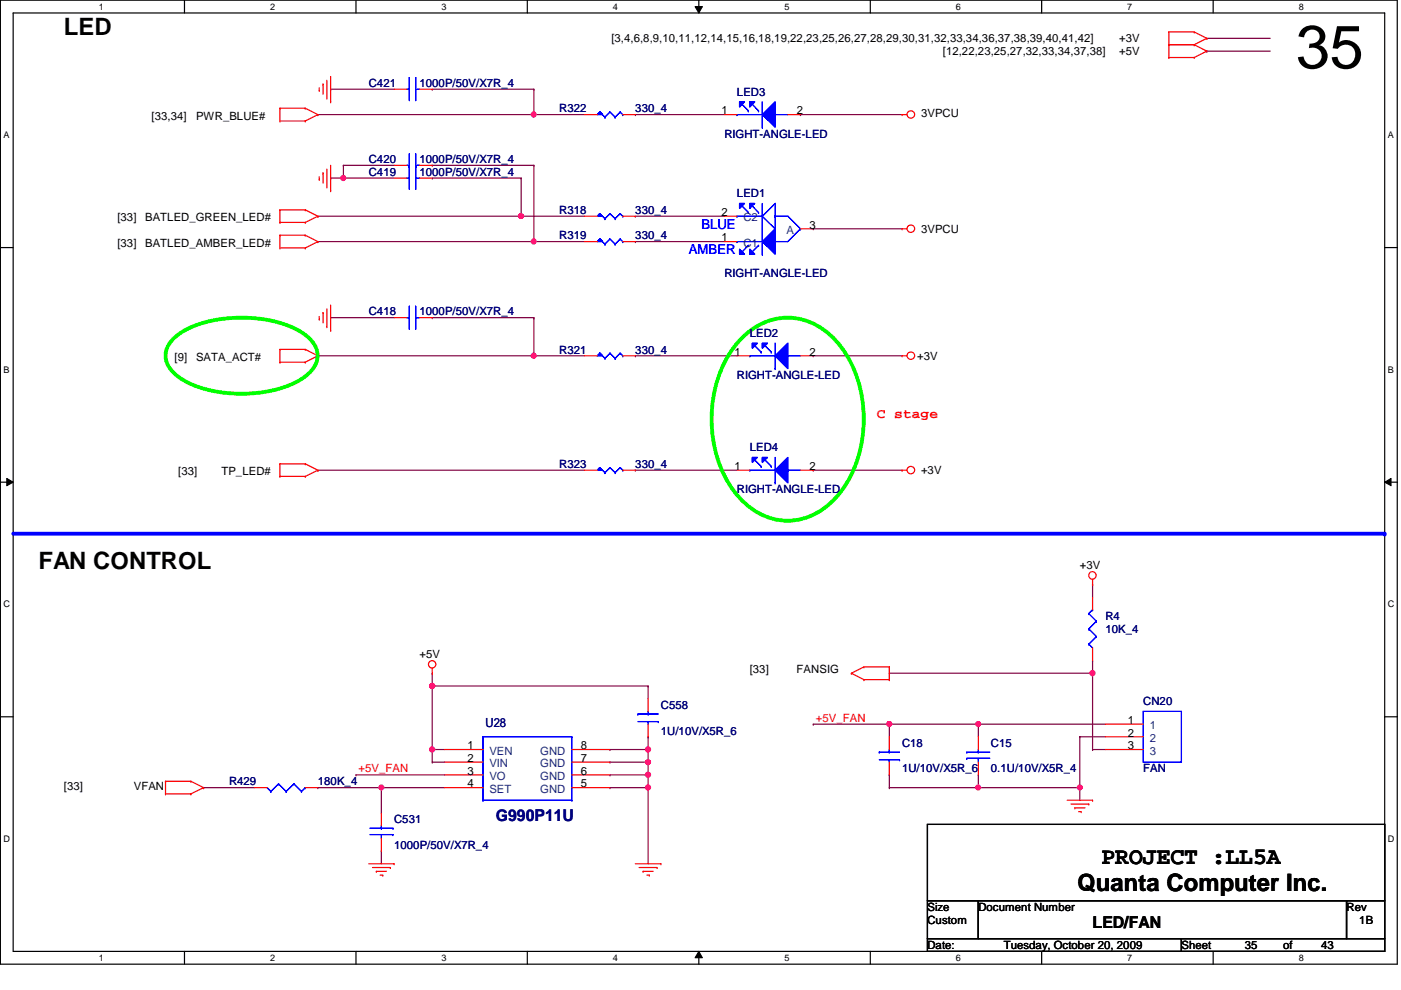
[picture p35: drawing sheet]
<svg xmlns="http://www.w3.org/2000/svg" width="297mm" height="210mm" viewBox="0 0 297 210" stroke-linecap="round" stroke-linejoin="round" font-family="sans-serif">
<defs><g id="words">
<text font-size="12.9" x="274.7" y="14.4">35</text>
<g font-size="5.1">
<text x="13.5" y="7.5">LED</text>
<text x="8.2" y="120.6">FAN CONTROL</text>
<text x="233.5" y="183.1">PROJECT :LL5A</text>
<text x="228.4" y="189">Quanta Computer Inc.</text>
</g>
<text font-size="3.5" fill="#000080" x="105.1" y="174">G990P11U</text>
<text font-size="3.5" x="231.6" y="196.8">LED/FAN</text>
<g font-size="2.9" fill="#00f">
<text x="146" y="53.8">AMBER</text>
<text x="148.7" y="48.5">BLUE</text>
</g>
<text font-size="2.9" fill="#f00" x="185.9" y="88.6">C stage</text>
<text font-size="2.7" fill="#000080" x="103" y="154.1">U28</text>
<g font-size="2.4">
<text x="129.6" y="9">[3,4,6,8,9,10,11,12,14,15,16,18,19,22,23,25,26,27,28,29,30,31,32,33,34,36,37,38,39,40,41,42]</text>
<text x="199.9" y="11.7">[12,22,23,25,27,32,33,34,37,38]</text>
<text x="237.3" y="11.7">+5V</text>
<text x="237.3" y="9">+3V</text>
<text x="32.1" y="25.4">[33,34]</text>
<text x="41.6" y="25.4">PWR_BLUE#</text>
<text x="153" y="24.3">1</text>
<text x="168.9" y="24.3">2</text>
<text x="195.3" y="24.9">3VPCU</text>
<text x="24.9" y="46.9">[33]</text>
<text x="30.8" y="46.9">BATLED_GREEN_LED#</text>
<text x="153" y="45.8">2</text>
<text x="24.9" y="52.3">[33]</text>
<text x="30.8" y="52.3">BATLED_AMBER_LED#</text>
<text x="153" y="51.2">1</text>
<text x="171.6" y="48.5">3</text>
<text x="195.3" y="49.4">3VPCU</text>
<text x="37" y="76.6">[9]</text>
<text x="41.6" y="76.6">SATA_ACT#</text>
<text x="155.7" y="75.4">1</text>
<text x="171.6" y="75.4">2</text>
<text x="194.5" y="76.3">+3V</text>
<text x="37.8" y="100.8">[33]</text>
<text x="46.9" y="100.8">TP_LED#</text>
<text x="155.7" y="99.7">1</text>
<text x="171.6" y="99.7">2</text>
<text x="195.3" y="100.5">+3V</text>
<text x="228.9" y="120.7">+3V</text>
<text x="88.9" y="139.6">+5V</text>
<text x="159" y="142.8">[33]</text>
<text x="168.9" y="142.8">FANSIG</text>
<text x="239.1" y="153.5">1</text>
<text x="99.1" y="158.9">1</text>
<text x="99.1" y="161.5">2</text>
<text x="123.1" y="161.5">7</text>
<text x="123.1" y="158.9">8</text>
<text x="239.1" y="156.2">2</text>
<text x="239.1" y="158.9">3</text>
<text x="13.5" y="167.6">[33]</text>
<text x="28.4" y="167.6">VFAN</text>
<text x="99.1" y="164.3">3</text>
<text x="99.1" y="167">4</text>
<text x="123.1" y="167">5</text>
<text x="123.1" y="164.3">6</text>
<text x="196.6" y="195.8">Custom</text>
<text x="196.6" y="193.2">Size</text>
<text x="207.4" y="193.2">Document Number</text>
<text x="285.5" y="193.2">Rev</text>
<text x="288.2" y="195.8">1B</text>
<text x="196.6" y="201.2">Date:</text>
<text x="212.8" y="201.2">Tuesday, October 20, 2009</text>
<text x="250.5" y="201.2">Sheet</text>
<text x="263.9" y="201.2">35</text>
<text x="272" y="201.2">of</text>
<text x="280.1" y="201.2">43</text>
</g>
<g font-size="2.4" fill="#000080">
<text x="78.2" y="18.4">C421</text>
<text x="88.9" y="18.4">1000P/50V/X7R_4</text>
<text x="118.6" y="23.8">R322</text>
<text x="134.7" y="23.8">330_4</text>
<text x="156.2" y="20.3">LED3</text>
<text x="153.6" y="29.2">RIGHT-ANGLE-LED</text>
<text x="78.2" y="34.6">C420</text>
<text x="88.9" y="34.6">1000P/50V/X7R_4</text>
<text x="78.2" y="37.3">C419</text>
<text x="88.9" y="37.3">1000P/50V/X7R_4</text>
<text x="156.2" y="41.8">LED1</text>
<text x="118.6" y="45.3">R318</text>
<text x="134.7" y="45.3">330_4</text>
<text x="118.6" y="50.7">R319</text>
<text x="134.7" y="50.7">330_4</text>
<text x="153.6" y="58.8">RIGHT-ANGLE-LED</text>
<text x="78.2" y="66.9">C418</text>
<text x="88.9" y="66.9">1000P/50V/X7R_4</text>
<text x="159" y="71.5">LED2</text>
<text x="118.6" y="75">R321</text>
<text x="134.7" y="75">330_4</text>
<text x="156.2" y="80.3">RIGHT-ANGLE-LED</text>
<text x="159" y="95.7">LED4</text>
<text x="118.6" y="99.2">R323</text>
<text x="134.7" y="99.2">330_4</text>
<text x="156.2" y="104.6">RIGHT-ANGLE-LED</text>
<text x="234.4" y="131.5">R4</text>
<text x="234.4" y="134.2">10K_4</text>
<text x="242.4" y="149.5">CN20</text>
<text x="140.1" y="150.3">C558</text>
<text x="140.1" y="155.7">1U/10V/X5R_6</text>
<text x="191.3" y="158.4">C18</text>
<text x="210.1" y="158.4">C15</text>
<text x="48.6" y="166.5">R429</text>
<text x="67.4" y="166.5">180K_4</text>
<text x="191.3" y="163.8">1U/10V/X5R_6</text>
<text x="210.1" y="163.8">0.1U/10V/X5R_4</text>
<text x="242.4" y="163.8">FAN</text>
<text x="83.6" y="174.6">C531</text>
<text x="83.6" y="180">1000P/50V/X7R_4</text>
</g>
<g font-size="2.4" fill="#004080">
<text x="157.6" y="46.9">C2</text>
<text x="157.6" y="52.3">C1</text>
<text x="166.7" y="49.6">A</text>
<text x="243.8" y="154.6">1</text>
<text x="103.8" y="160">VEN</text>
<text x="114.6" y="160">GND</text>
<text x="243.8" y="157.3">2</text>
<text x="243.8" y="160">3</text>
<text x="103.8" y="162.7">VIN</text>
<text x="103.8" y="165.4">VO</text>
<text x="114.6" y="165.4">GND</text>
<text x="114.6" y="162.7">GND</text>
<text x="103.8" y="168.1">SET</text>
<text x="114.6" y="168.1">GND</text>
</g>
<g font-size="2.4" fill="#f00">
<text x="173" y="153">+5V_FAN</text>
<text x="76" y="163.7">+5V_FAN</text>
</g>
<g font-size="1.9">
<text x="21" y="2">1</text>
<text x="57.3" y="2">2</text>
<text x="93.6" y="2">3</text>
<text x="130" y="2">4</text>
<text x="166.3" y="2">5</text>
<text x="202.7" y="2">6</text>
<text x="239" y="2">7</text>
<text x="275.4" y="2">8</text>
<text x=".8" y="29.3">A</text>
<text x="294.3" y="29.3">A</text>
<text x=".8" y="79">B</text>
<text x="294.3" y="79">B</text>
<text x=".8" y="128.8">C</text>
<text x="294.3" y="128.8">C</text>
<text x=".8" y="178.5">D</text>
<text x="294.3" y="178.5">D</text>
<text x="21" y="203.7">1</text>
<text x="57.3" y="203.7">2</text>
<text x="93.6" y="203.7">3</text>
<text x="130" y="203.7">4</text>
<text x="166.3" y="203.7">5</text>
<text x="202.7" y="203.7">6</text>
<text x="239" y="203.7">7</text>
<text x="275.4" y="203.7">8</text>
</g>
</g></defs>
<path d="M.1 0h296.1v204.4h-296.1zM2.8 2.8h290.8v198.9h-290.8z" fill="none" stroke="#000" stroke-width=".25"/>
<g fill="#fff">
<path d="M21 .3h1v2.2h-1z"/>
<path d="M21 202h1v2.1h-1z"/>
</g>
<path d="M39.1 0v2.8M39.1 201.7v2.7" fill="none" stroke="#000" stroke-width=".25"/>
<g fill="#fff">
<path d="M57.3 .3h1v2.2h-1z"/>
<path d="M57.3 202h1v2.1h-1z"/>
</g>
<path d="M75.5 0v2.8M75.5 201.7v2.7" fill="none" stroke="#000" stroke-width=".25"/>
<g fill="#fff">
<path d="M93.6 .3h1.1v2.2h-1.1z"/>
<path d="M93.6 202h1.1v2.1h-1.1z"/>
</g>
<path d="M111.8 0v2.8M111.8 201.7v2.7" fill="none" stroke="#000" stroke-width=".25"/>
<g fill="#fff">
<path d="M130 .3h1v2.2h-1z"/>
<path d="M130 202h1v2.1h-1z"/>
</g>
<path d="M148.2 0v2.8M148.2 201.7v2.7" fill="none" stroke="#000" stroke-width=".25"/>
<path d="M147.4 1.4h1.5l-.7 1.4zM148.2 201.7l.7 1.4h-1.5z" fill="#000"/>
<path d="M147.4 1.4h1.5l-.7 1.4zM148.2 201.7l.7 1.4h-1.5z" fill="none" stroke="#000" stroke-width=".21"/>
<g fill="#fff">
<path d="M166.3 .3h1.1v2.2h-1.1z"/>
<path d="M166.3 202h1.1v2.1h-1.1z"/>
</g>
<path d="M184.5 0v2.8M184.5 201.7v2.7" fill="none" stroke="#000" stroke-width=".25"/>
<g fill="#fff">
<path d="M202.7 .3h1v2.2h-1z"/>
<path d="M202.7 202h1v2.1h-1z"/>
</g>
<path d="M220.8 0v2.8M220.8 201.7v2.7" fill="none" stroke="#000" stroke-width=".25"/>
<g fill="#fff">
<path d="M239 .3h1.1v2.2h-1.1z"/>
<path d="M239 202h1.1v2.1h-1.1z"/>
</g>
<path d="M257.2 0v2.8M257.2 201.7v2.7" fill="none" stroke="#000" stroke-width=".25"/>
<g fill="#fff">
<path d="M275.4 .3h1v2.2h-1z"/>
<path d="M275.4 202h1v2.1h-1z"/>
<path d="M.8 27.6h1.2v2.1h-1.2z"/>
<path d="M294.3 27.6h1.2v2.1h-1.2z"/>
<path d="M.8 77.3h1.2v2.2h-1.2z"/>
<path d="M294.3 77.3h1.2v2.2h-1.2z"/>
</g>
<path d="M.1 52.5h2.7M293.6 52.5h2.7" fill="none" stroke="#000" stroke-width=".25"/>
<g fill="#fff">
<path d="M.8 127.1h1.3v2.1h-1.3z"/>
<path d="M294.3 127.1h1.3v2.1h-1.3z"/>
</g>
<path d="M.1 102.2h2.7M293.6 102.2h2.7" fill="none" stroke="#000" stroke-width=".25"/>
<path d="M1.4 101.4l1.4 .8-1.4 .8zM293.6 102.2l1.3-.8v1.6z" fill="#000"/>
<path d="M1.4 101.4l1.4 .8-1.4 .8zM293.6 102.2l1.3-.8v1.6z" fill="none" stroke="#000" stroke-width=".21"/>
<g fill="#fff">
<path d="M.8 176.8h1.3v2.1h-1.3z"/>
<path d="M294.3 176.8h1.3v2.1h-1.3z"/>
</g>
<path d="M.1 152h2.7M293.6 152h2.7" fill="none" stroke="#000" stroke-width=".25"/>
<path d="M113.2 24.3h.1M113.2 24.3h10.7M134.7 24.3h.1M134.7 24.3h18.9" fill="none" stroke="#800040" stroke-width=".25"/>
<circle cx="113.1" cy="24.3" r=".52" fill="#f0f"/>
<circle cx="113.1" cy="24.3" r=".52" fill="none" stroke="#f0f" stroke-width=".25"/>
<path d="M72.8 37.8h.1M72.8 37.8h10.8" fill="none" stroke="#800040" stroke-width=".25"/>
<circle cx="72.8" cy="37.7" r=".52" fill="#f0f"/>
<circle cx="72.8" cy="37.7" r=".52" fill="none" stroke="#f0f" stroke-width=".25"/>
<g fill="none" stroke="#800040" stroke-width=".25">
<path d="M70.1 18.9h.1M70.1 18.9h13.5M91.6 18.9h.1M91.6 18.9h21.6M113.2 18.9h.1M113.2 18.9v5.4M67.4 51.2h.1M67.4 45.8h.1M67.4 51.2h45.8M67.4 45.8h43.1M134.7 45.8h.1M134.7 51.2h.1"/>
<path d="M134.7 51.2h18.9M134.7 45.8h18.9M172.4 48.5h.1M172.4 48.5h18.9M113.2 75.4h.1M113.2 75.4h10.7M134.7 75.4h.1M134.7 75.4h21.5"/>
</g>
<circle cx="113.1" cy="75.4" r=".52" fill="#f0f"/>
<circle cx="113.1" cy="75.4" r=".52" fill="none" stroke="#f0f" stroke-width=".25"/>
<path d="M91.6 37.8h.1M91.6 37.8h18.9M110.5 37.8h.1M110.5 37.8v8M110.5 45.8h.1M110.5 45.8h13.4M172.4 75.4h.1M172.4 75.4h18.9" fill="none" stroke="#800040" stroke-width=".25"/>
<circle cx="110.5" cy="45.8" r=".52" fill="#f0f"/>
<circle cx="110.5" cy="45.8" r=".52" fill="none" stroke="#f0f" stroke-width=".25"/>
<path d="M91.6 35.1h.1M91.6 35.1h21.6M113.2 35.1h.1M113.2 35.1v16.1M113.2 51.2h.1M113.2 51.2h10.7" fill="none" stroke="#800040" stroke-width=".25"/>
<circle cx="113.1" cy="51.2" r=".52" fill="#f0f"/>
<circle cx="113.1" cy="51.2" r=".52" fill="none" stroke="#f0f" stroke-width=".25"/>
<g fill="none" stroke="#800040" stroke-width=".25">
<path d="M67.4 24.3h.1M67.4 24.3h45.8M72.8 35.1h.1M72.8 37.8h.1M72.8 35.1h10.8M72.8 35.1v2.7M169.7 24.3h.1M169.7 24.3h21.6M70.1 67.4h.1M70.1 67.4h13.5M91.6 67.4h.1M91.6 67.4h21.6"/>
<path d="M113.2 67.4h.1M113.2 67.4v8M67.4 99.7h.1M67.4 99.7h56.5M134.7 99.7h.1M134.7 99.7h21.5M172.4 99.7h.1M172.4 99.7h18.9M188.5 142.7h.1M188.5 142.7h43.1M231.6 140.1h.1M231.6 142.7h.1"/>
<path d="M231.6 140.1v18.8M228.9 167h.1M228.9 167v2.7"/>
</g>
<circle cx="231.6" cy="142.7" r=".54" fill="#f0f"/>
<circle cx="231.6" cy="142.7" r=".54" fill="none" stroke="#f0f" stroke-width=".25"/>
<path d="M91.6 158.9h.1M91.6 158.9h2.7M75.5 164.3h.1M75.5 164.3h18.8M80.9 167h.1M80.9 167h13.4M80.9 167v5.4M91.6 161.6h.1M91.6 161.6h2.7" fill="none" stroke="#800040" stroke-width=".25"/>
<circle cx="80.9" cy="167" r=".51" fill="#f0f"/>
<circle cx="80.9" cy="167" r=".51" fill="none" stroke="#f0f" stroke-width=".25"/>
<path d="M129.3 158.9h.1M129.3 158.9h8.1M137.4 158.9h.1M137.4 158.9v2.7" fill="none" stroke="#800040" stroke-width=".25"/>
<circle cx="137.4" cy="158.9" r=".54" fill="#f0f"/>
<circle cx="137.4" cy="158.9" r=".54" fill="none" stroke="#f0f" stroke-width=".25"/>
<path d="M129.3 161.6h.1M129.3 161.6h8.1M137.4 161.6h.1M137.4 161.6v2.7" fill="none" stroke="#800040" stroke-width=".25"/>
<circle cx="137.4" cy="161.6" r=".52" fill="#f0f"/>
<circle cx="137.4" cy="161.6" r=".52" fill="none" stroke="#f0f" stroke-width=".25"/>
<path d="M129.3 164.3h.1M129.3 164.3h8.1M137.4 167h.1M137.4 167v16.1" fill="none" stroke="#800040" stroke-width=".25"/>
<circle cx="137.4" cy="167" r=".52" fill="#f0f"/>
<circle cx="137.4" cy="167" r=".52" fill="none" stroke="#f0f" stroke-width=".25"/>
<path d="M91.6 158.9h.1M91.6 158.9v2.7M129.3 167h.1M129.3 167h8.1" fill="none" stroke="#800040" stroke-width=".25"/>
<circle cx="91.6" cy="158.9" r=".54" fill="#f0f"/>
<circle cx="91.6" cy="158.9" r=".54" fill="none" stroke="#f0f" stroke-width=".25"/>
<path d="M91.6 145.5h.1M91.6 145.5h45.8M137.4 156.2h.1M137.4 156.2v2.7M228.9 156.2h.1M228.9 156.2h5.5" fill="none" stroke="#800040" stroke-width=".25"/>
<circle cx="91.6" cy="145.4" r=".54" fill="#f0f"/>
<circle cx="91.6" cy="145.4" r=".54" fill="none" stroke="#f0f" stroke-width=".25"/>
<path d="M91.6 142.7h.1M91.6 142.7v2.8M137.4 145.5h.1M137.4 145.5v2.6M188.5 153.5h.1M188.5 153.5h18.9M207.4 153.5h.1M207.4 153.5v2.7M43.2 167h.1M43.2 167h10.7M80.9 180.5h.1M80.9 180.5v2.6" fill="none" stroke="#800040" stroke-width=".25"/>
<circle cx="207.4" cy="153.5" r=".51" fill="#f0f"/>
<circle cx="207.4" cy="153.5" r=".51" fill="none" stroke="#f0f" stroke-width=".25"/>
<circle cx="188.5" cy="153.5" r=".51" fill="#f0f"/>
<circle cx="188.5" cy="153.5" r=".51" fill="none" stroke="#f0f" stroke-width=".25"/>
<path d="M207.4 164.3h.1M207.4 167h.1M207.4 164.3v2.7M207.4 167h21.5" fill="none" stroke="#800040" stroke-width=".25"/>
<circle cx="228.9" cy="167" r=".51" fill="#f0f"/>
<circle cx="228.9" cy="167" r=".51" fill="none" stroke="#f0f" stroke-width=".25"/>
<circle cx="207.4" cy="167" r=".51" fill="#f0f"/>
<circle cx="207.4" cy="167" r=".51" fill="none" stroke="#f0f" stroke-width=".25"/>
<path d="M172.4 153.5h.1M172.4 153.5h16.1M188.5 153.5h.1M188.5 153.5v2.7M228.9 156.2h.1M228.9 156.2v10.8" fill="none" stroke="#800040" stroke-width=".25"/>
<circle cx="188.5" cy="153.5" r=".51" fill="#f0f"/>
<circle cx="188.5" cy="153.5" r=".51" fill="none" stroke="#f0f" stroke-width=".25"/>
<path d="M231.6 123.9h.1M231.6 123.9v2.7M91.6 145.5h.1M91.6 145.5v13.4M207.4 153.5h.1M207.4 153.5h27M188.5 164.3h.1M188.5 164.3v2.7" fill="none" stroke="#800040" stroke-width=".25"/>
<circle cx="91.6" cy="145.4" r=".54" fill="#f0f"/>
<circle cx="91.6" cy="145.4" r=".54" fill="none" stroke="#f0f" stroke-width=".25"/>
<path d="M67.4 167h.1M67.4 167h13.5M137.4 164.3h.1M137.4 164.3v2.7" fill="none" stroke="#800040" stroke-width=".25"/>
<circle cx="137.4" cy="164.3" r=".54" fill="#f0f"/>
<circle cx="137.4" cy="164.3" r=".54" fill="none" stroke="#f0f" stroke-width=".25"/>
<path d="M255.9 10.8h.1M255.9 8.1h.1M255.9 10.8h13.4M255.9 8.1h13.4M70.1 37.8h.1M70.1 37.8h2.7M67.4 75.4h.1M67.4 75.4h45.8M231.6 158.9h.1M231.6 158.9h2.8M188.5 167h.1M188.5 167h18.9" fill="none" stroke="#800040" stroke-width=".25"/>
<g fill="none" stroke="#f00" stroke-width=".25">
<path d="M67.7 19.2h.1M67.7 18.6v.6M68.5 17.8h.1M68.5 17.8v2.2M69.3 17v3.8M70.1 16.2v5.4M247.8 12.2h.1M247.8 9.5h.1M247.8 6.8h.1M247.8 9.5h5.4M247.8 12.2h5.4M247.8 6.8v5.4"/>
<path d="M247.8 6.8h5.4M253.2 9.5h.1M253.2 12.2h.1M253.2 6.8h.1M253.2 9.5l2.7 1.3M253.2 6.8l2.7 1.3M255.9 10.8h.1M255.9 8.1h.1M255.9 10.8l-2.7 1.4M255.9 8.1l-2.7 1.4M59.3 25.7h.1M59.3 22.9h.1"/>
<path d="M59.3 22.9v2.8M59.3 25.7h5.4M59.3 22.9h5.4M64.7 25.7h.1M64.7 22.9h.1M64.7 22.9l2.7 1.4M67.4 24.3h.1M67.4 24.3l-2.7 1.4M67.7 38h.1M67.7 37.5v.5M68.5 36.7h.1M68.5 36.7v2.1"/>
<path d="M69.3 39.6h.1M69.3 20.8h.1M69.3 35.9v3.7M70.1 21.6h.1M70.1 35.1v5.3M191.3 24.3h.1M191.3 24.3h1M59.3 47.2h.1M59.3 44.5h.1M59.3 52.6h.1M59.3 49.9h.1M59.3 47.2h5.4"/>
<path d="M59.3 44.5v2.7M59.3 49.9v2.7M59.3 44.5h5.4M59.3 52.6h5.4M59.3 49.9h5.4M64.7 47.2h.1M64.7 44.5h.1M64.7 52.6h.1M64.7 49.9h.1M64.7 44.5l2.7 1.3M64.7 49.9l2.7 1.3M67.4 45.8h.1"/>
<path d="M67.4 51.2h.1M67.4 45.8l-2.7 1.4M67.4 51.2l-2.7 1.4M70.1 40.4h.1M191.3 48.5h.1M191.3 48.5h1M59.3 76.8h.1M59.3 74.1h.1M59.3 74.1v2.7M59.3 76.8h5.4M59.3 74.1h5.4M64.7 76.8h.1"/>
<path d="M64.7 74.1h.1M64.7 74.1l2.7 1.3M67.4 75.4h.1M67.4 75.4l-2.7 1.4M67.7 67.6h.1M67.7 67.1v.5M68.5 66.3h.1M68.5 66.3v2.2M69.3 69.3h.1M69.3 65.5v3.8M70.1 70.1h.1M70.1 64.7v5.4"/>
<path d="M191.3 75.4h.1M191.3 75.4h1M59.3 98.3h.1M59.3 98.3v2.7M59.3 98.3h5.4M64.7 98.3h.1M64.7 98.3l2.7 1.4M67.4 99.7h.1M67.4 99.7l-2.7 1.3M191.3 99.7h.1M191.3 99.7h1M59.3 101h.1"/>
<path d="M59.3 101h5.4M64.7 101h.1M231.6 123.9h.1M231.6 122.9v1M91.6 142.7h.1M91.6 141.7v1M180.5 142.7h.1M180.5 142.7l2.7 1.4M183.2 144.1h.1M183.2 141.4h.1M183.2 144.1h5.3M183.2 141.4l-2.7 1.3"/>
<path d="M183.2 141.4h5.3M188.5 141.4h.1M188.5 144.1h.1M188.5 141.4v2.7M35.1 168.3h.1M35.1 165.7h.1M35.1 168.3h5.4M35.1 165.7v2.6M35.1 165.7h5.4M40.5 168.3h.1M40.5 165.7h.1M40.5 165.7l2.7 1.3"/>
<path d="M43.2 167h.1M43.2 167l-2.7 1.3M226.3 169.7h5.3M227.1 170.5h3.7M227.9 171.3h.1M227.9 171.3h2.1M228.7 172.1h.5M229.2 172.1h.1M230.8 170.5h.1M231.6 169.7h.1M78.2 183.1h5.4M79 183.9h3.8"/>
<path d="M79.8 184.7h.1M79.8 184.7h2.2M80.6 185.5h.5M81.1 185.5h.1M82.8 183.9h.1M83.6 183.1h.1M134.7 183.1h5.4M135.5 183.9h3.8M136.4 184.7h.1M136.4 184.7h2.1M137.2 185.5h.5M137.7 185.5h.1"/>
<path d="M139.3 183.9h.1M140.1 183.1h.1"/>
<circle cx="193.1" cy="24.3" r=".8"/>
<circle cx="193.1" cy="48.5" r=".8"/>
<circle cx="193.1" cy="75.4" r=".8"/>
<circle cx="193.1" cy="99.7" r=".8"/>
<circle cx="231.6" cy="122" r=".79"/>
<circle cx="91.6" cy="140.9" r=".78"/>
</g>
<path d="M196.6 174.8h97v16.2h-97zM196.6 191h10.8v8h-10.8zM196.6 199h53.9v2.7h-53.9zM207.4 191h78.1v8h-78.1zM250.5 199h43.1v2.7h-43.1zM285.5 191h8.1v8h-8.1z" fill="none" stroke="#000" stroke-width=".25"/>
<path d="M2.8 113.2h290.8" fill="none" stroke="#00f" stroke-width=".8"/>
<circle cx="293.6" cy="113.2" r=".4" fill="#00f"/>
<path d="M36.7 71.9a18.5 18.5 0 0 1 10.8-4.3 26.8 26.8 0 0 1 16.3 2.8 6.3 6.3 0 0 1 3.5 5 6.3 6.3 0 0 1-3.5 5 27 27 0 0 1-18 2.6 15.4 15.4 0 0 1-9.8-4.9 4.5 4.5 0 0 1 .7-6.2zM157.7 71.3a13 13 0 0 1 18.6 0 25 25 0 0 1 6.6 21.4 22 22 0 0 1-9 15.6 12.8 12.8 0 0 1-16.2-1.8 25.1 25.1 0 0 1-6.6-21.5 23.3 23.3 0 0 1 6.6-13.7z" fill="none" stroke="#0f0" stroke-width=".8"/>
<path d="M127.2 45.3h.1M127.2 45.3l-.5 .5M127.2 45.3l1.1 1.1M128.3 46.4h.1M129.3 45.3h.1M129.3 45.3l-1 1.1M129.3 45.3l1.1 1.1M130.4 46.4h.1M131.5 45.3h.1M131.5 45.3l-1.1 1.1M131.5 45.3l.5 .5M132 45.8h.1" fill="none" stroke="#00f" stroke-width=".25"/>
<path d="M127.2 45.3l.5 .5h-1l.5-.5 .5 .5z" fill-rule="evenodd" fill="#00f"/>
<g fill="none" stroke="#00f" stroke-width=".25">
<path d="M127.2 45.3l.5 .5h-1l.5-.5 .5 .5zM127.2 45.3h.1M127.2 45.3l-.5 .5M127.2 45.3l1.1 1.1M128.3 46.4h.1M129.3 45.3h.1M129.3 45.3l-1 1.1M129.3 45.3l1.1 1.1M130.4 46.4h.1M131.5 45.3h.1M131.5 45.3l-1.1 1.1M131.5 45.3l.5 .5"/>
<path d="M132 45.8h.1"/>
</g>
<path d="M127.2 45.3l.5 .5h-1l.5-.5 .5 .5z" fill-rule="evenodd" fill="#00f"/>
<g fill="none" stroke="#00f" stroke-width=".25">
<path d="M127.2 45.3l.5 .5h-1l.5-.5 .5 .5zM86.3 67.4h.5M86.8 67.4h.1M86.8 64.9h.1M86.8 64.9v4.9M88.1 64.9h.1M88.1 67.4h.1M88.1 67.4h.8M88.1 64.9v4.9M205 159.5h.1M205 159.5h4.8M207.4 159.5h.1"/>
<path d="M207.4 158.9v.6M205 160.8h.1M205 160.8h4.8M207.4 160.8h.1M207.4 160.8v.8"/>
</g>
<path d="M123.9 45.8h2.8M132 45.8h2.7M83.6 67.4h2.7M88.9 67.4h2.7M207.4 156.2v2.7M207.4 161.6v2.7" fill="none" stroke="#f00" stroke-width=".25"/>
<path d="M164.3 21.6v5.4l-2.7-2.7z" fill="#00f"/>
<path d="M164.3 21.6v5.4l-2.7-2.7z" fill="none" stroke="#00f" stroke-width=".25"/>
<path d="M159 21.6h1l-1 1.1z" fill="#00f"/>
<path d="M159 21.6h1l-1 1.1z" fill="none" stroke="#00f" stroke-width=".25"/>
<path d="M156.8 21.6h1.1l-1.1 1.1z" fill="#00f"/>
<path d="M156.2 24.3h.1M156.2 24.3h5.4M156.8 21.6h1.1l-1.1 1.1zM157.3 22.1l1.4 1.4M158.7 23.5h.1M159.5 22.1l1.3 1.4M160.8 23.5h.1M161.6 27h.1M161.6 21.6v5.4M164.3 24.3h.1M164.3 24.3h2.7" fill="none" stroke="#00f" stroke-width=".25"/>
<path d="M164.3 21.6v5.4l-2.7-2.7z" fill="#00f"/>
<path d="M164.3 21.6v5.4l-2.7-2.7z" fill="none" stroke="#00f" stroke-width=".25"/>
<path d="M159 21.6h1l-1 1.1z" fill="#00f"/>
<path d="M159 21.6h1l-1 1.1z" fill="none" stroke="#00f" stroke-width=".25"/>
<path d="M156.8 21.6h1.1l-1.1 1.1z" fill="#00f"/>
<g fill="none" stroke="#00f" stroke-width=".25">
<path d="M156.2 24.3h.1M156.2 24.3h5.4M156.8 21.6h1.1l-1.1 1.1zM157.3 22.1l1.4 1.4M158.7 23.5h.1M159.5 22.1l1.3 1.4M160.8 23.5h.1M161.6 27h.1M161.6 21.6v5.4M164.3 24.3h.1M164.3 24.3h2.7M102.4 156.2h.1"/>
<path d="M102.4 156.2h18.8M102.4 156.2v13.5M121.2 156.2h.1M121.2 156.2v13.5M102.4 169.7h.1M102.4 169.7h18.8M121.2 169.7h.1"/>
</g>
<path d="M153.6 24.3h2.6M167 24.3h2.7M94.3 158.9h8.1M121.2 158.9h8.1M94.3 161.6h8.1M94.3 164.3h8.1M94.3 167h8.1M121.2 161.6h8.1M121.2 164.3h8.1M121.2 167h8.1" fill="none" stroke="#f00" stroke-width=".25"/>
<path d="M164.3 75.4l2.7-2.6v5.3z" fill="#00f"/>
<path d="M164.3 75.4l2.7-2.6v5.3z" fill="none" stroke="#00f" stroke-width=".25"/>
<path d="M161.6 72.8h1.1l-1.1 1z" fill="#00f"/>
<path d="M161.6 72.8h1.1l-1.1 1z" fill="none" stroke="#00f" stroke-width=".25"/>
<path d="M159.5 72.8h1.1l-1.1 1z" fill="#00f"/>
<path d="M159 75.4h.1M159 75.4h5.3M159.5 72.8h1.1l-1.1 1zM160 73.3l1.4 1.3M161.4 74.6h.1M162.2 73.3l1.3 1.3M163.5 74.6h.1M164.3 78.1h.1M164.3 72.8v5.3M167 75.4h.1M167 75.4h2.7" fill="none" stroke="#00f" stroke-width=".25"/>
<path d="M164.3 75.4l2.7-2.6v5.3z" fill="#00f"/>
<path d="M164.3 75.4l2.7-2.6v5.3z" fill="none" stroke="#00f" stroke-width=".25"/>
<path d="M161.6 72.8h1.1l-1.1 1z" fill="#00f"/>
<path d="M161.6 72.8h1.1l-1.1 1z" fill="none" stroke="#00f" stroke-width=".25"/>
<path d="M159.5 72.8h1.1l-1.1 1z" fill="#00f"/>
<g fill="none" stroke="#00f" stroke-width=".25">
<path d="M86.3 37.8h.5M86.8 37.8h.1M86.8 35.3h.1M86.8 35.3v4.9M88.1 35.3h.1M88.1 37.8h.1M88.1 37.8h.8M88.1 35.3v4.9M159 75.4h.1M159 75.4h5.3M159.5 72.8h1.1l-1.1 1zM160 73.3l1.4 1.3"/>
<path d="M161.4 74.6h.1M162.2 73.3l1.3 1.3M163.5 74.6h.1M164.3 78.1h.1M164.3 72.8v5.3M167 75.4h.1M167 75.4h2.7"/>
</g>
<path d="M83.6 37.8h2.7M88.9 37.8h2.7M156.2 75.4h2.8M169.7 75.4h2.7" fill="none" stroke="#f00" stroke-width=".25"/>
<path d="M167 97v5.4l-2.7-2.7z" fill="#00f"/>
<path d="M167 97v5.4l-2.7-2.7z" fill="none" stroke="#00f" stroke-width=".25"/>
<path d="M161.6 97h1.1l-1.1 1z" fill="#00f"/>
<path d="M161.6 97h1.1l-1.1 1z" fill="none" stroke="#00f" stroke-width=".25"/>
<path d="M159.5 97h1.1l-1.1 1z" fill="#00f"/>
<path d="M159 99.7h.1M159 99.7h5.3M159.5 97h1.1l-1.1 1zM160 97.5l1.4 1.4M161.4 98.9h.1M162.2 97.5l1.3 1.4M163.5 98.9h.1M164.3 97v5.4M167 99.7h.1M167 99.7h2.7M164.3 102.4h.1" fill="none" stroke="#00f" stroke-width=".25"/>
<path d="M167 97v5.4l-2.7-2.7z" fill="#00f"/>
<path d="M167 97v5.4l-2.7-2.7z" fill="none" stroke="#00f" stroke-width=".25"/>
<path d="M161.6 97h1.1l-1.1 1z" fill="#00f"/>
<path d="M161.6 97h1.1l-1.1 1z" fill="none" stroke="#00f" stroke-width=".25"/>
<path d="M159.5 97h1.1l-1.1 1z" fill="#00f"/>
<g fill="none" stroke="#00f" stroke-width=".25">
<path d="M127.2 74.9h.1M127.2 74.9l-.5 .5M127.2 74.9l1.1 1.1M128.3 76h.1M129.3 74.9h.1M129.3 74.9l-1 1.1M129.3 74.9l1.1 1.1M130.4 76h.1M131.5 74.9h.1M131.5 74.9l-1.1 1.1M131.5 74.9l.5 .5M132 75.4h.1"/>
<path d="M159 99.7h.1M159 99.7h5.3M159.5 97h1.1l-1.1 1zM160 97.5l1.4 1.4M161.4 98.9h.1M162.2 97.5l1.3 1.4M163.5 98.9h.1M164.3 97v5.4M167 99.7h.1M167 99.7h2.7M164.3 102.4h.1M135.3 151.4h.1"/>
<path d="M135.3 151.4h4.3M135.3 153h4.3M137.4 153h.1M137.4 151.4h.1M137.4 150.8v.6M137.4 153v.5M139.6 153h.1M78.4 177h4.9M78.4 175.6h4.9M80.9 175.6h.1M80.9 177h.1M80.9 175v.6"/>
<path d="M80.9 177v.8M83.3 177h.1M83.3 175.6h.1"/>
</g>
<path d="M156.2 99.7h2.8M169.7 99.7h2.7M137.4 148.1v2.7M137.4 153.5v2.7M80.9 172.4v2.6M80.9 177.8v2.7" fill="none" stroke="#f00" stroke-width=".25"/>
<path d="M127.2 74.9l.5 .5h-1l.5-.5 .5 .5z" fill-rule="evenodd" fill="#00f"/>
<g fill="none" stroke="#00f" stroke-width=".25">
<path d="M127.2 74.9l.5 .5h-1l.5-.5 .5 .5zM127.2 74.9h.1M127.2 74.9l-.5 .5M127.2 74.9l1.1 1.1M128.3 76h.1M129.3 74.9h.1M129.3 74.9l-1 1.1M129.3 74.9l1.1 1.1M130.4 76h.1M131.5 74.9h.1M131.5 74.9l-1.1 1.1M131.5 74.9l.5 .5"/>
<path d="M132 75.4h.1"/>
</g>
<path d="M127.2 74.9l.5 .5h-1l.5-.5 .5 .5z" fill-rule="evenodd" fill="#00f"/>
<g fill="none" stroke="#00f" stroke-width=".25">
<path d="M86.3 18.9h.5M86.8 18.9h.1M86.8 16.5h.1M86.8 16.5v4.8M88.1 16.5h.1M88.1 18.9h.1M88.1 18.9h.8M88.1 16.5v4.8M86.3 35.1h.5M86.8 35.1h.1M86.8 32.6h.1M86.8 32.6v4.9"/>
<path d="M88.1 32.6h.1M88.1 35.1h.1M88.1 32.6v4.9M88.1 35.1h.8M127.2 50.7h.1M127.2 50.7l-.5 .5M127.2 50.7l1.1 1.1M128.3 51.8h.1M129.3 50.7h.1M129.3 50.7l-1 1.1M129.3 50.7l1.1 1.1M130.4 51.8h.1"/>
<path d="M131.5 50.7h.1M131.5 50.7l-1.1 1.1M131.5 50.7l.5 .5M132 51.2h.1M127.2 74.9l.5 .5h-1l.5-.5 .5 .5zM230.8 136.6h.1M230.8 133.3h.1M230.8 130.1h.1M230.8 136.6l.8 .8M230.8 133.3l1.6 1.7M230.8 130.1l1.6 1.6M231.6 129.3h.1"/>
<path d="M231.6 129.3l-.8 .8M232.4 135h.1M232.4 131.7h.1M232.4 135l-1.6 1.6M232.4 131.7l-1.6 1.6M56.6 167l.8 .8M57.4 167.8h.1M59.1 166.2h.1M59.1 166.2l-1.7 1.6M59.1 166.2l1.6 1.6M60.7 167.8h.1M62.3 166.2h.1"/>
<path d="M62.3 166.2l-1.6 1.6M62.3 166.2l1.6 1.6M63.9 167.8h.1M64.7 167h.1M64.7 167l-.8 .8"/>
</g>
<path d="M83.6 18.9h2.7M88.9 18.9h2.7M83.6 35.1h2.7M88.9 35.1h2.7M123.9 75.4h2.8M132 75.4h2.7M231.6 126.6v2.7M231.6 137.4v2.7M53.9 167h2.7M64.7 167h2.7" fill="none" stroke="#f00" stroke-width=".25"/>
<path d="M127.2 50.7l.5 .5h-1l.5-.5 .5 .5z" fill-rule="evenodd" fill="#00f"/>
<g fill="none" stroke="#00f" stroke-width=".25">
<path d="M127.2 50.7l.5 .5h-1l.5-.5 .5 .5zM127.2 50.7h.1M127.2 50.7l-.5 .5M127.2 50.7l1.1 1.1M128.3 51.8h.1M129.3 50.7h.1M129.3 50.7l-1 1.1M129.3 50.7l1.1 1.1M130.4 51.8h.1M131.5 50.7h.1M131.5 50.7l-1.1 1.1M131.5 50.7l.5 .5"/>
<path d="M132 51.2h.1"/>
</g>
<path d="M127.2 50.7l.5 .5h-1l.5-.5 .5 .5z" fill-rule="evenodd" fill="#00f"/>
<g fill="none" stroke="#00f" stroke-width=".25">
<path d="M127.2 23.7h.1M127.2 23.7l-.5 .6M127.2 23.7l1.1 1.1M128.3 24.8h.1M129.3 23.7h.1M129.3 23.7l-1 1.1M129.3 23.7l1.1 1.1M130.4 24.8h.1M131.5 23.7h.1M131.5 23.7l-1.1 1.1M131.5 23.7l.5 .6M132 24.3h.1"/>
<path d="M127.2 50.7l.5 .5h-1l.5-.5 .5 .5z"/>
</g>
<path d="M123.9 51.2h2.8M132 51.2h2.7" fill="none" stroke="#f00" stroke-width=".25"/>
<path d="M127.2 23.7l.5 .6h-1l.5-.6 .5 .6z" fill-rule="evenodd" fill="#00f"/>
<g fill="none" stroke="#00f" stroke-width=".25">
<path d="M127.2 23.7l.5 .6h-1l.5-.6 .5 .6zM127.2 23.7h.1M127.2 23.7l-.5 .6M127.2 23.7l1.1 1.1M128.3 24.8h.1M129.3 23.7h.1M129.3 23.7l-1 1.1M129.3 23.7l1.1 1.1M130.4 24.8h.1M131.5 23.7h.1M131.5 23.7l-1.1 1.1M131.5 23.7l.5 .6"/>
<path d="M132 24.3h.1"/>
</g>
<path d="M127.2 23.7l.5 .6h-1l.5-.6 .5 .6z" fill-rule="evenodd" fill="#00f"/>
<path d="M127.2 23.7l.5 .6h-1l.5-.6 .5 .6z" fill="none" stroke="#00f" stroke-width=".25"/>
<path d="M123.9 24.3h2.8M132 24.3h2.7" fill="none" stroke="#f00" stroke-width=".25"/>
<path d="M159 52.8l1 1.1h-1z" fill="#00f"/>
<path d="M159 52.8l1 1.1h-1z" fill="none" stroke="#00f" stroke-width=".25"/>
<path d="M156.8 52.8l1.1 1.1h-1.1z" fill="#00f"/>
<path d="M156.8 52.8l1.1 1.1h-1.1z" fill="none" stroke="#00f" stroke-width=".25"/>
<path d="M156.8 43.1h1.1l-1.1 1.1z" fill="#00f"/>
<path d="M156.8 43.1h1.1l-1.1 1.1z" fill="none" stroke="#00f" stroke-width=".25"/>
<path d="M159 43.1h1l-1 1.1z" fill="#00f"/>
<path d="M159 43.1h1l-1 1.1z" fill="none" stroke="#00f" stroke-width=".25"/>
<path d="M161.6 51.2l2.7-2.7v5.4z" fill="#00f"/>
<g fill="none" stroke="#00f" stroke-width=".25">
<path d="M156.2 45.8h.1M156.2 51.2h.1M156.2 45.8h5.4M156.2 51.2h5.4M157.3 43.7l1.4 1.3M158.7 45h.1M158.7 52h.1M158.7 52l-1.4 1.4M159.5 43.7l1.3 1.3M160.8 45h.1M160.8 52h.1M160.8 52l-1.3 1.4"/>
<path d="M161.6 51.2l2.7-2.7v5.4zM161.6 45.8h.1M161.6 48.5h.1M161.6 53.9h.1M161.6 45.8l2.7 2.7M161.6 43.1v10.8M164.3 48.5h.1M164.3 43.1h.1M164.3 45.8h.1M164.3 51.2h.1M164.3 43.1v5.4M164.3 43.1l-2.7 2.7"/>
<path d="M164.3 45.8h2.7l2.7 2.7M169.7 48.5h.1M169.7 48.5l-2.7 2.7h-2.7"/>
</g>
<path d="M159 52.8l1 1.1h-1z" fill="#00f"/>
<path d="M159 52.8l1 1.1h-1z" fill="none" stroke="#00f" stroke-width=".25"/>
<path d="M156.8 52.8l1.1 1.1h-1.1z" fill="#00f"/>
<path d="M156.8 52.8l1.1 1.1h-1.1z" fill="none" stroke="#00f" stroke-width=".25"/>
<path d="M156.8 43.1h1.1l-1.1 1.1z" fill="#00f"/>
<path d="M156.8 43.1h1.1l-1.1 1.1z" fill="none" stroke="#00f" stroke-width=".25"/>
<path d="M159 43.1h1l-1 1.1z" fill="#00f"/>
<path d="M159 43.1h1l-1 1.1z" fill="none" stroke="#00f" stroke-width=".25"/>
<path d="M161.6 51.2l2.7-2.7v5.4z" fill="#00f"/>
<g fill="none" stroke="#00f" stroke-width=".25">
<path d="M156.2 45.8h.1M156.2 51.2h.1M156.2 45.8h5.4M156.2 51.2h5.4M157.3 43.7l1.4 1.3M158.7 45h.1M158.7 52h.1M158.7 52l-1.4 1.4M159.5 43.7l1.3 1.3M160.8 45h.1M160.8 52h.1M160.8 52l-1.3 1.4"/>
<path d="M161.6 51.2l2.7-2.7v5.4zM161.6 45.8h.1M161.6 48.5h.1M161.6 53.9h.1M161.6 45.8l2.7 2.7M161.6 43.1v10.8M164.3 48.5h.1M164.3 43.1h.1M164.3 45.8h.1M164.3 51.2h.1M164.3 43.1v5.4M164.3 43.1l-2.7 2.7"/>
<path d="M164.3 45.8h2.7l2.7 2.7M169.7 48.5h.1M169.7 48.5l-2.7 2.7h-2.7M127.2 99.1h.1M127.2 99.1l-.5 .6M127.2 99.1l1.1 1.1M129.3 99.1h.1M129.3 99.1l-1 1.1M129.3 99.1l1.1 1.1M131.5 99.1h.1M131.5 99.1l-1.1 1.1M131.5 99.1l.5 .6"/>
<path d="M132 99.7h.1M128.3 100.2h.1M130.4 100.2h.1M186.4 159.5h.1M186.4 159.5h4.3M188.5 159.5h.1M188.5 158.9v.6M242.4 150.8h8.1v10.8h-8.1zM186.4 161.1h4.3M188.5 161.1h.1M188.5 161.1v.5M190.7 161.1h.1"/>
</g>
<path d="M153.6 45.8h2.6M153.6 51.2h2.6M169.7 48.5h2.7M188.5 156.2v2.7M234.4 153.5h8M234.4 156.2h8M234.4 158.9h8M188.5 161.6v2.7" fill="none" stroke="#f00" stroke-width=".25"/>
<path d="M127.2 99.1l.5 .6h-1l.5-.6 .5 .6z" fill-rule="evenodd" fill="#00f"/>
<g fill="none" stroke="#00f" stroke-width=".25">
<path d="M127.2 99.1l.5 .6h-1l.5-.6 .5 .6zM127.2 99.1h.1M127.2 99.1l-.5 .6M127.2 99.1l1.1 1.1M129.3 99.1h.1M129.3 99.1l-1 1.1M129.3 99.1l1.1 1.1M131.5 99.1h.1M131.5 99.1l-1.1 1.1M131.5 99.1l.5 .6M132 99.7h.1M128.3 100.2h.1"/>
<path d="M130.4 100.2h.1"/>
</g>
<path d="M127.2 99.1l.5 .6h-1l.5-.6 .5 .6z" fill-rule="evenodd" fill="#00f"/>
<path d="M127.2 99.1l.5 .6h-1l.5-.6 .5 .6z" fill="none" stroke="#00f" stroke-width=".25"/>
<path d="M123.9 99.7h2.8M132 99.7h2.7" fill="none" stroke="#f00" stroke-width=".25"/>
<circle cx="113.1" cy="24.3" r=".52" fill="#f0f"/>
<circle cx="113.1" cy="24.3" r=".52" fill="none" stroke="#f0f" stroke-width=".25"/>
<circle cx="72.8" cy="37.7" r=".52" fill="#f0f"/>
<circle cx="72.8" cy="37.7" r=".52" fill="none" stroke="#f0f" stroke-width=".25"/>
<circle cx="113.1" cy="75.4" r=".52" fill="#f0f"/>
<circle cx="113.1" cy="75.4" r=".52" fill="none" stroke="#f0f" stroke-width=".25"/>
<circle cx="110.5" cy="45.8" r=".52" fill="#f0f"/>
<circle cx="110.5" cy="45.8" r=".52" fill="none" stroke="#f0f" stroke-width=".25"/>
<circle cx="113.1" cy="51.2" r=".52" fill="#f0f"/>
<circle cx="113.1" cy="51.2" r=".52" fill="none" stroke="#f0f" stroke-width=".25"/>
<circle cx="231.6" cy="142.7" r=".54" fill="#f0f"/>
<circle cx="231.6" cy="142.7" r=".54" fill="none" stroke="#f0f" stroke-width=".25"/>
<circle cx="80.9" cy="167" r=".51" fill="#f0f"/>
<circle cx="80.9" cy="167" r=".51" fill="none" stroke="#f0f" stroke-width=".25"/>
<circle cx="137.4" cy="158.9" r=".54" fill="#f0f"/>
<circle cx="137.4" cy="158.9" r=".54" fill="none" stroke="#f0f" stroke-width=".25"/>
<circle cx="137.4" cy="161.6" r=".52" fill="#f0f"/>
<circle cx="137.4" cy="161.6" r=".52" fill="none" stroke="#f0f" stroke-width=".25"/>
<circle cx="137.4" cy="167" r=".52" fill="#f0f"/>
<circle cx="137.4" cy="167" r=".52" fill="none" stroke="#f0f" stroke-width=".25"/>
<circle cx="91.6" cy="158.9" r=".54" fill="#f0f"/>
<circle cx="91.6" cy="158.9" r=".54" fill="none" stroke="#f0f" stroke-width=".25"/>
<circle cx="91.6" cy="145.4" r=".54" fill="#f0f"/>
<circle cx="91.6" cy="145.4" r=".54" fill="none" stroke="#f0f" stroke-width=".25"/>
<circle cx="207.4" cy="153.5" r=".51" fill="#f0f"/>
<circle cx="207.4" cy="153.5" r=".51" fill="none" stroke="#f0f" stroke-width=".25"/>
<circle cx="188.5" cy="153.5" r=".51" fill="#f0f"/>
<circle cx="188.5" cy="153.5" r=".51" fill="none" stroke="#f0f" stroke-width=".25"/>
<circle cx="228.9" cy="167" r=".51" fill="#f0f"/>
<circle cx="228.9" cy="167" r=".51" fill="none" stroke="#f0f" stroke-width=".25"/>
<circle cx="207.4" cy="167" r=".51" fill="#f0f"/>
<circle cx="207.4" cy="167" r=".51" fill="none" stroke="#f0f" stroke-width=".25"/>
<circle cx="188.5" cy="153.5" r=".51" fill="#f0f"/>
<circle cx="188.5" cy="153.5" r=".51" fill="none" stroke="#f0f" stroke-width=".25"/>
<circle cx="91.6" cy="145.4" r=".54" fill="#f0f"/>
<circle cx="91.6" cy="145.4" r=".54" fill="none" stroke="#f0f" stroke-width=".25"/>
<circle cx="137.4" cy="164.3" r=".54" fill="#f0f"/>
<circle cx="137.4" cy="164.3" r=".54" fill="none" stroke="#f0f" stroke-width=".25"/>
<use href="#words"/>
</svg>
